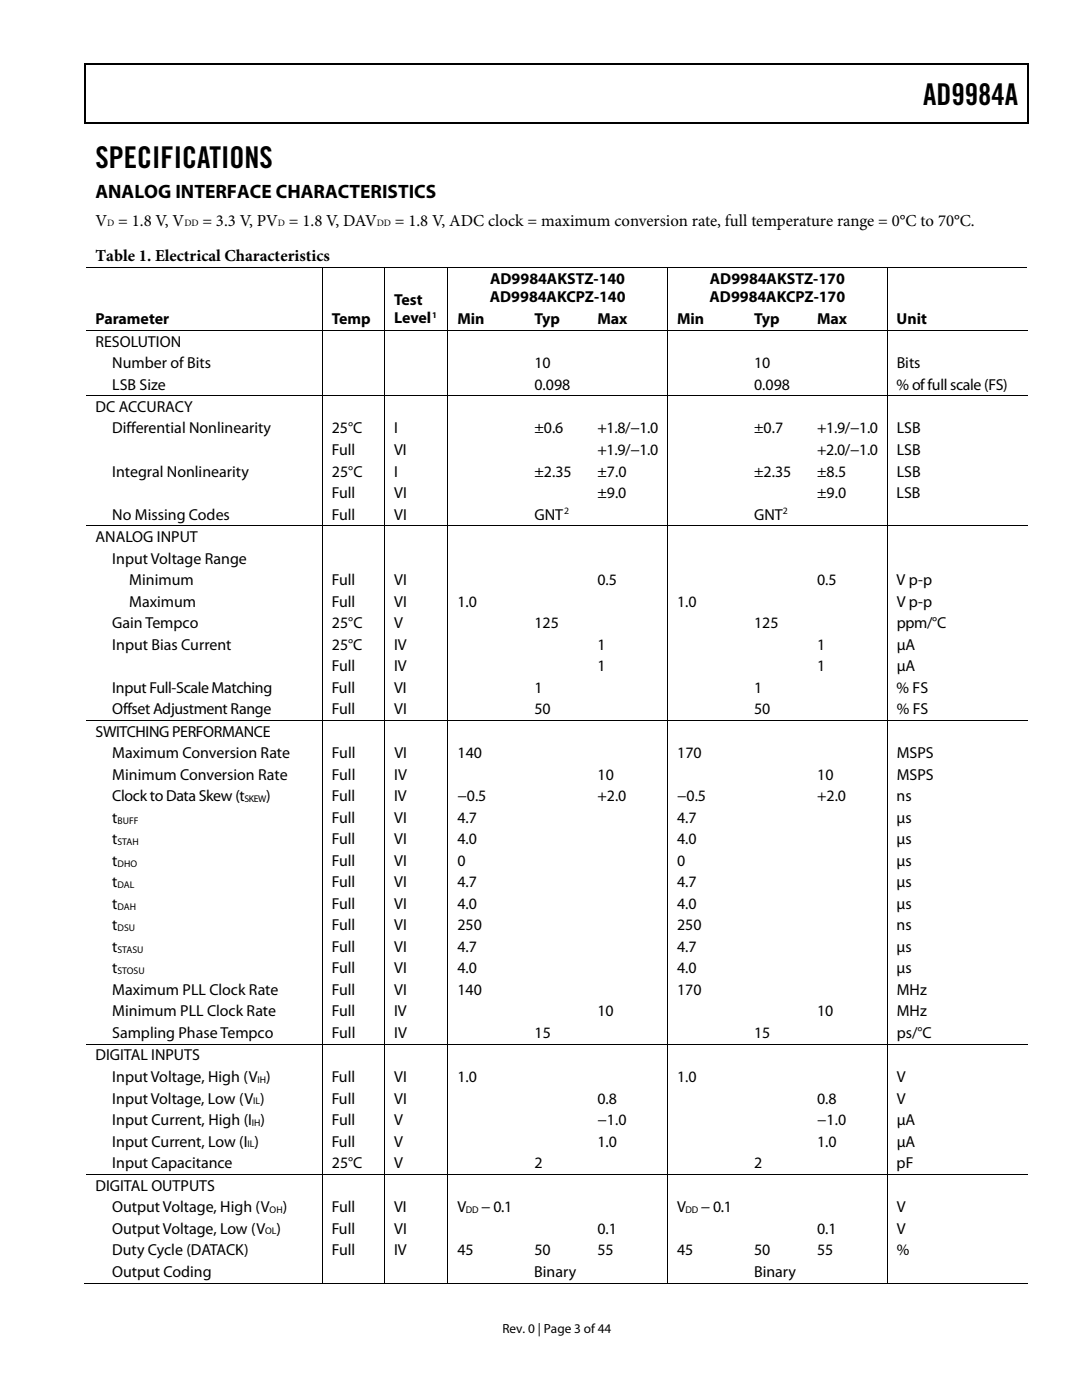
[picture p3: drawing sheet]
<svg xmlns="http://www.w3.org/2000/svg" width="216mm" height="279mm" viewBox="0 0 216 279" stroke-linecap="round" stroke-linejoin="round" font-family="sans-serif">
<defs><g id="words">
<g font-size="6">
<text x="184.2" y="21">AD9984A</text>
<text x="19" y="33.6">SPECIFICATIONS</text>
</g>
<text font-size="3.9" x="19" y="39.6">ANALOG INTERFACE CHARACTERISTICS</text>
<g font-size="3.3">
<text x="19" y="45">V = 1.8 V, V</text>
<text x="40.4" y="45">= 3.3 V, PV = 1.8 V, DAV</text>
<text x="78.8" y="45">= 1.8 V, ADC clock = maximum conversion rate, full temperature range = 0°C to 70°C.</text>
<text x="19.1" y="52.1">Table 1. Electrical Characteristics</text>
</g>
<g font-size="3.2">
<text x="97.8" y="56.7">AD9984AKSTZ-140</text>
<text x="141.6" y="56.7">AD9984AKSTZ-170</text>
<text x="19" y="64.7">Parameter</text>
<text x="66.2" y="64.7">Temp</text>
<text x="78.6" y="60.9">Test</text>
<text x="78.6" y="64.5">Level</text>
<text x="91.3" y="64.7">Min</text>
<text x="97.7" y="60.3">AD9984AKCPZ-140</text>
<text x="106.6" y="64.7">Typ</text>
<text x="119.2" y="64.7">Max</text>
<text x="135.1" y="64.7">Min</text>
<text x="141.6" y="60.3">AD9984AKCPZ-170</text>
<text x="150.5" y="64.7">Typ</text>
<text x="163" y="64.7">Max</text>
<text x="178.9" y="64.7">Unit</text>
<text x="19" y="69.2">RESOLUTION</text>
<text x="22.4" y="73.4">Number of Bits</text>
<text x="22.4" y="77.7">LSB Size</text>
<text x="106.6" y="77.7">0.098</text>
<text x="106.6" y="73.4">10</text>
<text x="150.5" y="77.7">0.098</text>
<text x="150.5" y="73.4">10</text>
<text x="178.9" y="77.7">% of full scale (FS)</text>
<text x="178.9" y="73.4">Bits</text>
<text x="19" y="82.2">DC ACCURACY</text>
<text x="22.4" y="86.5">Differential Nonlinearity</text>
<text x="66.2" y="86.5">25°C</text>
<text x="78.6" y="86.5">I</text>
<text x="106.6" y="86.5">±0.6</text>
<text x="119.2" y="86.5">+1.8/−1.0</text>
<text x="150.5" y="86.5">±0.7</text>
<text x="163" y="86.5">+1.9/−1.0</text>
<text x="178.9" y="86.5">LSB</text>
<text x="22.4" y="95.1">Integral Nonlinearity</text>
<text x="66.2" y="90.8">Full</text>
<text x="66.2" y="95.1">25°C</text>
<text x="78.6" y="90.8">VI</text>
<text x="78.7" y="95.1">I</text>
<text x="106.7" y="95.1">±2.35</text>
<text x="119.2" y="90.8">+1.9/−1.0</text>
<text x="119.2" y="95.1">±7.0</text>
<text x="150.5" y="95.1">±2.35</text>
<text x="163.1" y="90.8">+2.0/−1.0</text>
<text x="163.1" y="95.1">±8.5</text>
<text x="178.9" y="90.8">LSB</text>
<text x="178.9" y="95.1">LSB</text>
<text x="66.2" y="99.4">Full</text>
<text x="78.6" y="99.4">VI</text>
<text x="119.2" y="99.4">±9.0</text>
<text x="163" y="99.4">±9.0</text>
<text x="178.9" y="99.4">LSB</text>
<text x="22.4" y="103.7">No Missing Codes</text>
<text x="66.2" y="103.7">Full</text>
<text x="78.7" y="103.7">VI</text>
<text x="106.6" y="103.7">GNT</text>
<text x="150.5" y="103.7">GNT</text>
<text x="19" y="108.2">ANALOG INPUT</text>
<text x="22.4" y="112.5">Input Voltage Range</text>
<text x="25.8" y="116.8">Minimum</text>
<text x="66.2" y="116.8">Full</text>
<text x="78.6" y="116.8">VI</text>
<text x="119.2" y="116.8">0.5</text>
<text x="163" y="116.8">0.5</text>
<text x="178.9" y="116.8">V p-p</text>
<text x="22.4" y="125.3">Gain Tempco</text>
<text x="25.8" y="121.1">Maximum</text>
<text x="66.2" y="121.1">Full</text>
<text x="66.2" y="125.3">25°C</text>
<text x="78.7" y="121.1">VI</text>
<text x="78.7" y="125.3">V</text>
<text x="91.3" y="121.1">1.0</text>
<text x="106.7" y="125.3">125</text>
<text x="135.1" y="121.1">1.0</text>
<text x="150.5" y="125.3">125</text>
<text x="178.9" y="121.1">V p-p</text>
<text x="178.9" y="125.3">ppm/°C</text>
<text x="22.4" y="129.6">Input Bias Current</text>
<text x="66.2" y="129.6">25°C</text>
<text x="78.7" y="129.6">IV</text>
<text x="119.2" y="129.6">1</text>
<text x="163.1" y="129.6">1</text>
<text x="178.9" y="129.6">μA</text>
<text x="66.2" y="133.9">Full</text>
<text x="78.6" y="133.9">IV</text>
<text x="119.2" y="133.9">1</text>
<text x="163" y="133.9">1</text>
<text x="178.9" y="133.9">μA</text>
<text x="22.4" y="138.2">Input Full-Scale Matching</text>
<text x="22.4" y="142.5">Offset Adjustment Range</text>
<text x="66.2" y="138.2">Full</text>
<text x="66.2" y="142.5">Full</text>
<text x="78.6" y="138.2">VI</text>
<text x="78.7" y="142.5">VI</text>
<text x="106.6" y="138.2">1</text>
<text x="106.7" y="142.5">50</text>
<text x="150.5" y="138.2">1</text>
<text x="150.5" y="142.5">50</text>
<text x="178.9" y="138.2">% FS</text>
<text x="178.9" y="142.5">% FS</text>
<text x="19" y="147">SWITCHING PERFORMANCE</text>
<text x="22.4" y="151.3">Maximum Conversion Rate</text>
<text x="22.4" y="155.6">Minimum Conversion Rate</text>
<text x="66.2" y="155.6">Full</text>
<text x="66.2" y="151.3">Full</text>
<text x="78.7" y="155.6">IV</text>
<text x="78.7" y="151.3">VI</text>
<text x="91.3" y="151.3">140</text>
<text x="119.2" y="155.6">10</text>
<text x="135.1" y="151.3">170</text>
<text x="163.1" y="155.6">10</text>
<text x="178.9" y="155.6">MSPS</text>
<text x="178.9" y="151.3">MSPS</text>
<text x="22.4" y="159.9">Clock to Data Skew (t</text>
<text x="53.1" y="159.9">)</text>
<text x="66.2" y="159.9">Full</text>
<text x="78.6" y="159.9">IV</text>
<text x="91.3" y="159.9">−0.5</text>
<text x="119.2" y="159.9">+2.0</text>
<text x="135.1" y="159.9">−0.5</text>
<text x="163" y="159.9">+2.0</text>
<text x="178.9" y="159.9">ns</text>
<text x="22.4" y="164.2">t</text>
<text x="66.2" y="164.2">Full</text>
<text x="78.6" y="164.2">VI</text>
<text x="91.3" y="164.2">4.7</text>
<text x="135.1" y="164.2">4.7</text>
<text x="178.9" y="164.2">μs</text>
<text x="22.4" y="168.5">t</text>
<text x="22.4" y="172.8">t</text>
<text x="66.2" y="168.5">Full</text>
<text x="66.2" y="172.8">Full</text>
<text x="78.6" y="172.8">VI</text>
<text x="78.6" y="168.5">VI</text>
<text x="91.3" y="172.8">0</text>
<text x="91.3" y="168.5">4.0</text>
<text x="135.1" y="172.8">0</text>
<text x="135.1" y="168.5">4.0</text>
<text x="178.9" y="168.5">μs</text>
<text x="178.9" y="172.8">μs</text>
<text x="22.4" y="177.1">t</text>
<text x="66.2" y="177.1">Full</text>
<text x="78.6" y="177.1">VI</text>
<text x="91.3" y="177.1">4.7</text>
<text x="135.1" y="177.1">4.7</text>
<text x="178.9" y="177.1">μs</text>
<text x="22.4" y="181.4">t</text>
<text x="22.4" y="185.7">t</text>
<text x="66.2" y="181.4">Full</text>
<text x="66.2" y="185.7">Full</text>
<text x="78.6" y="185.7">VI</text>
<text x="78.6" y="181.4">VI</text>
<text x="91.3" y="185.7">250</text>
<text x="91.3" y="181.4">4.0</text>
<text x="135.1" y="185.7">250</text>
<text x="135.1" y="181.4">4.0</text>
<text x="178.9" y="185.7">ns</text>
<text x="178.9" y="181.4">μs</text>
<text x="22.4" y="190">t</text>
<text x="66.2" y="190">Full</text>
<text x="78.6" y="190">VI</text>
<text x="91.3" y="190">4.7</text>
<text x="135.1" y="190">4.7</text>
<text x="178.9" y="190">μs</text>
<text x="22.4" y="194.3">t</text>
<text x="66.2" y="194.3">Full</text>
<text x="78.6" y="194.3">VI</text>
<text x="91.3" y="194.3">4.0</text>
<text x="135.1" y="194.3">4.0</text>
<text x="178.9" y="194.3">μs</text>
<text x="22.4" y="198.6">Maximum PLL Clock Rate</text>
<text x="22.4" y="202.9">Minimum PLL Clock Rate</text>
<text x="66.2" y="202.9">Full</text>
<text x="66.2" y="198.6">Full</text>
<text x="78.7" y="202.9">IV</text>
<text x="78.7" y="198.6">VI</text>
<text x="91.3" y="198.6">140</text>
<text x="119.2" y="202.9">10</text>
<text x="135.1" y="198.6">170</text>
<text x="163.1" y="202.9">10</text>
<text x="178.9" y="202.9">MHz</text>
<text x="178.9" y="198.6">MHz</text>
<text x="22.4" y="207.2">Sampling Phase Tempco</text>
<text x="66.2" y="207.2">Full</text>
<text x="78.7" y="207.2">IV</text>
<text x="106.7" y="207.2">15</text>
<text x="150.5" y="207.2">15</text>
<text x="178.9" y="207.2">ps/°C</text>
<text x="19" y="211.6">DIGITAL INPUTS</text>
<text x="22.4" y="215.9">Input Voltage, High (V )</text>
<text x="66.2" y="215.9">Full</text>
<text x="78.6" y="215.9">VI</text>
<text x="91.3" y="215.9">1.0</text>
<text x="135.1" y="215.9">1.0</text>
<text x="178.9" y="215.9">V</text>
<text x="22.4" y="220.2">Input Voltage, Low (V )</text>
<text x="66.2" y="220.2">Full</text>
<text x="78.6" y="220.2">VI</text>
<text x="119.2" y="220.2">0.8</text>
<text x="163.1" y="220.2">0.8</text>
<text x="178.9" y="220.2">V</text>
<text x="22.4" y="224.5">Input Current, High (I )</text>
<text x="66.2" y="224.5">Full</text>
<text x="78.6" y="224.5">V</text>
<text x="119.2" y="224.5">−1.0</text>
<text x="163.1" y="224.5">−1.0</text>
<text x="178.9" y="224.5">μA</text>
<text x="22.4" y="228.8">Input Current, Low (I )</text>
<text x="22.4" y="233.1">Input Capacitance</text>
<text x="66.2" y="228.8">Full</text>
<text x="66.2" y="233.1">25°C</text>
<text x="78.6" y="233.1">V</text>
<text x="78.6" y="228.8">V</text>
<text x="106.6" y="233.1">2</text>
<text x="119.2" y="228.8">1.0</text>
<text x="150.5" y="233.1">2</text>
<text x="163.1" y="228.8">1.0</text>
<text x="178.9" y="233.1">pF</text>
<text x="178.9" y="228.8">μA</text>
<text x="19" y="237.6">DIGITAL OUTPUTS</text>
<text x="22.4" y="241.9">Output Voltage, High (V</text>
<text x="56.4" y="241.9">)</text>
<text x="66.2" y="241.9">Full</text>
<text x="78.6" y="241.9">VI</text>
<text x="91.3" y="241.9">V</text>
<text x="96" y="241.9">− 0.1</text>
<text x="135.1" y="241.9">V</text>
<text x="139.9" y="241.9">− 0.1</text>
<text x="178.9" y="241.9">V</text>
<text x="22.4" y="246.2">Output Voltage, Low (V )</text>
<text x="22.4" y="250.5">Duty Cycle (DATACK)</text>
<text x="66.2" y="246.2">Full</text>
<text x="66.2" y="250.5">Full</text>
<text x="78.6" y="246.2">VI</text>
<text x="78.7" y="250.5">IV</text>
<text x="91.3" y="250.5">45</text>
<text x="106.6" y="250.5">50</text>
<text x="119.2" y="246.2">0.1</text>
<text x="119.2" y="250.5">55</text>
<text x="135.1" y="250.5">45</text>
<text x="150.5" y="250.5">50</text>
<text x="163.1" y="246.2">0.1</text>
<text x="163.1" y="250.5">55</text>
<text x="178.9" y="250.5">%</text>
<text x="178.9" y="246.2">V</text>
<text x="22.4" y="254.8">Output Coding</text>
<text x="106.6" y="254.8">Binary</text>
<text x="150.5" y="254.8">Binary</text>
</g>
<text font-size="2.6" x="100.3" y="266">Rev. 0 | Page 3 of 44</text>
<g font-size="1.9">
<text x="21.4" y="45.2">D</text>
<text x="36.8" y="45.2">DD</text>
<text x="55.5" y="45.2">D</text>
<text x="75.2" y="45.2">DD</text>
<text x="112.5" y="102.6">2</text>
<text x="156.2" y="102.6">2</text>
<text x="48.8" y="160.1">SKEW</text>
<text x="23.5" y="164.4">BUFF</text>
<text x="23.5" y="168.7">STAH</text>
<text x="23.5" y="173">DHO</text>
<text x="23.5" y="177.3">DAL</text>
<text x="23.5" y="181.5">DAH</text>
<text x="23.5" y="185.8">DSU</text>
<text x="23.5" y="190.1">STASU</text>
<text x="23.5" y="194.4">STOSU</text>
<text x="50.5" y="220.4">IL</text>
<text x="51.4" y="216.1">IH</text>
<text x="50.3" y="224.7">IH</text>
<text x="49.4" y="229">IL</text>
<text x="53.8" y="242.1">OH</text>
<text x="93" y="242.1">DD</text>
<text x="136.8" y="242.1">DD</text>
<text x="52.9" y="246.4">OL</text>
</g>
<text font-size="1.8" x="86.3" y="63.4">1</text>
</g></defs>
<path d="M16.9 12.7h.2v1h-.2zM205.1 12.7h.2v1h-.2zM205.1 12.7h.2v.3h-.2zM82.3 24.4h.2v.3h-.2zM205.1 24.4h.2v.3h-.2z" fill="#000"/>
<path d="M16.9 12.8h188.2M17 13.7v11M205.2 13.7v11M205.1 24.5h-188.2" fill="none" stroke="#000" stroke-width=".25"/>
<g fill="none" stroke="#000" stroke-width=".2">
<path d="M17.3 53.4h187.7M64.3 53.5v12.4M76.7 53.5v12.4M89.4 53.5v12.4M133.2 53.5v12.4M177 53.5v12.4M17.1 66h187.9M17.1 79h187.9M64.3 66v12.9M64.3 79.1v25.8M76.7 66v12.9M76.7 79.1v25.8"/>
<path d="M89.4 66v12.9M89.4 79.1v25.8M133.2 66v12.9M133.2 79.1v25.8M177 66v12.9M177 79.1v25.8M17.1 105h187.9M64.3 105.1v38.6M76.7 105.1v38.6M89.4 105.1v38.6M133.2 105.1v38.6M177 105.1v38.6"/>
<path d="M17.1 143.8h187.9M64.3 143.9v64.4M76.7 143.9v64.4M89.4 143.9v64.4M133.2 143.9v64.4M177 143.9v64.4M17.1 208.4h187.9M64.3 208.5v25.8M76.7 208.5v25.8M89.4 208.5v25.8M133.2 208.5v25.8M177 208.5v25.8"/>
<path d="M17.1 234.4h187.9M64.3 234.5v21.6M76.7 234.5v21.6M89.4 234.5v21.6M133.2 234.5v21.6M177 234.5v21.6M16.9 256.1h47.3M64.4 256.1h12.2M76.8 256.1h12.5M89.5 256.1h43.6M133.3 256.1h43.6M177.1 256.1h28"/>
</g>
<use href="#words"/>
</svg>
